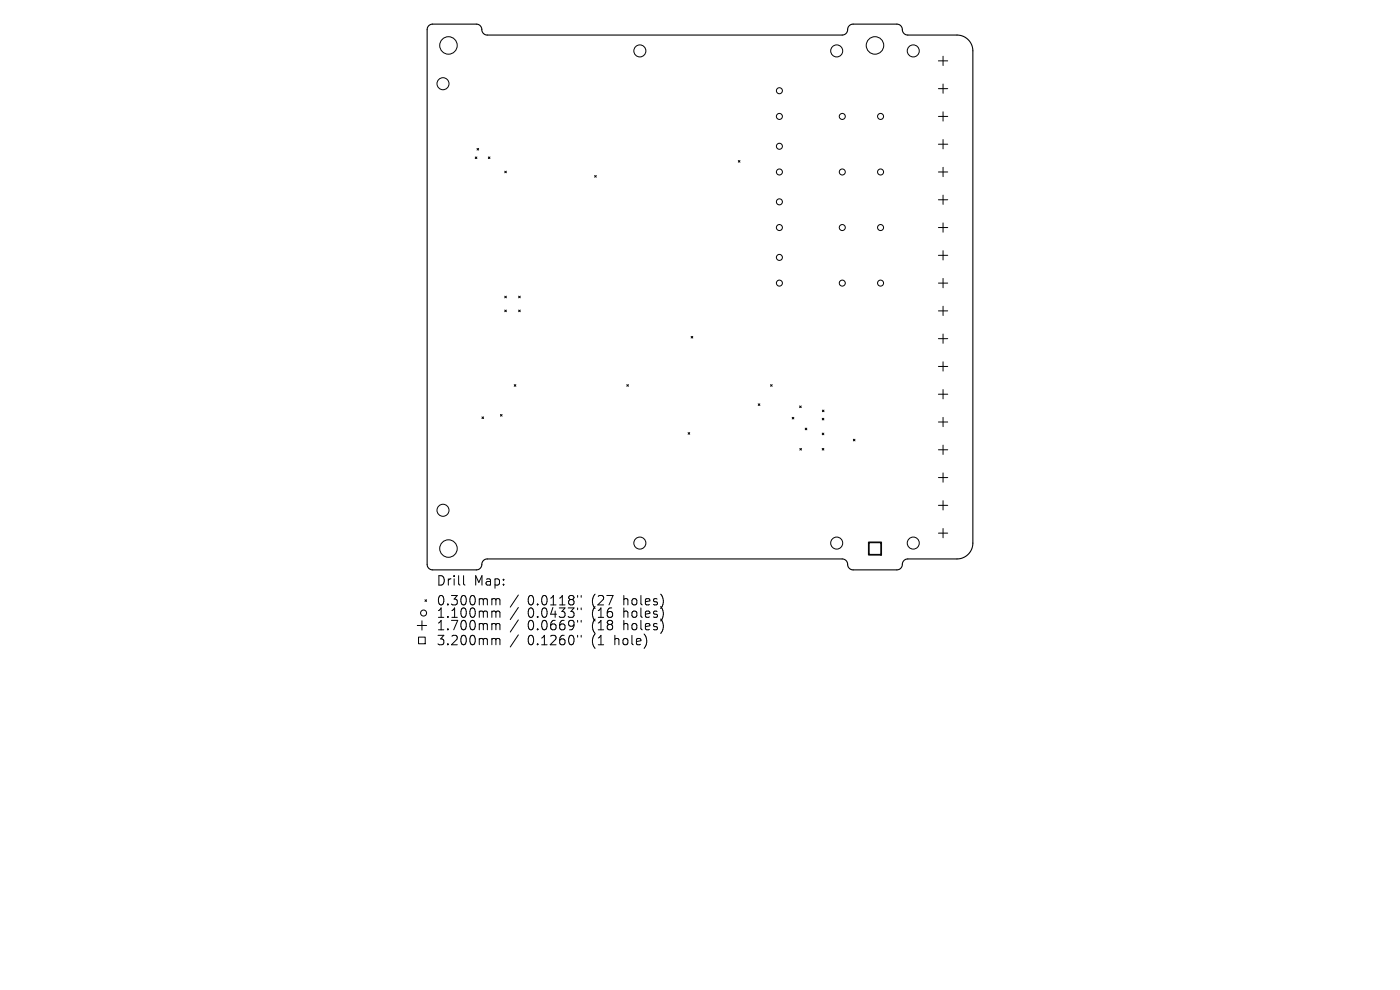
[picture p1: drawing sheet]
<svg xmlns="http://www.w3.org/2000/svg" width="297mm" height="210mm" viewBox="0 0 297 210" stroke-linecap="round" stroke-linejoin="round" font-family="sans-serif">
<defs><g id="words">
<g font-size="2.8">
<text x="92.5" y="124.5">Drill</text>
<text x="100.5" y="124.5">Map:</text>
<text x="92.5" y="128.7">0.300mm</text>
<text x="92.5" y="131.3">1.100mm</text>
<text x="111.9" y="128.7">0.0118&quot;</text>
<text x="111.9" y="131.3">0.0433&quot;</text>
<text x="125.7" y="128.7">(27</text>
<text x="125.7" y="131.3">(16</text>
<text x="132.5" y="128.7">holes)</text>
<text x="132.5" y="131.3">holes)</text>
<text x="92.5" y="134">1.700mm</text>
<text x="92.5" y="137.2">3.200mm</text>
<text x="111.9" y="134">0.0669&quot;</text>
<text x="111.9" y="137.2">0.1260&quot;</text>
<text x="125.7" y="134">(18</text>
<text x="125.7" y="137.2">(1</text>
<text x="130.6" y="137.2">hole)</text>
<text x="132.5" y="134">holes)</text>
</g>
</g></defs>
<path d="M91 5.5l.8-.4h9.3a1.34 1.34 0 0 1 1.2 1.6l.4 .5 .7 .2h75.3a1.34 1.34 0 0 0 1.2-1.5l.3-.5 .7-.3h9.4a1.34 1.34 0 0 1 1.2 1.6l.4 .5 .6 .2h10.5a3.4 3.4 0 0 1 3.4 3.4v104.4a3.4 3.4 0 0 1-3.4 3.4h-10.4a1.34 1.34 0 0 0-1.2 1.5l-.4 .5-.6 .3h-9.4a1.34 1.34 0 0 1-1.2-1.6l-.5-.5-.6-.2h-75.3a1.34 1.34 0 0 0-1.3 1.5l-.3 .5-.6 .3h-9.4a1.16 1.16 0 0 1-1.2-1.2v-113.4z" fill="none" stroke="#000" stroke-width=".23"/>
<g fill="none" stroke="#000" stroke-width=".21">
<path d="M199.1 12.9h2M199.1 18.8h2M200.1 11.9v2M200.1 17.8v2M100.8 33.3l.4 .3M101.2 33.3l-.4 .3M101.2 31.5l.3 .3M101.5 31.5l-.3 .3M103.6 33.3l.3 .3M103.9 33.3l-.3 .3M107.1 36.3l.3 .4M107.4 36.3l-.3 .4"/>
<path d="M126.2 37.2l.3 .4M126.5 37.2l-.3 .4M156.6 34.1l.4 .3M157 34.1l-.4 .3M199.1 24.7h2M199.1 30.6h2M199.1 36.5h2M200.1 23.7v2M200.1 29.6v2M200.1 35.5v2M199.1 42.4h2M199.1 48.3h2"/>
<path d="M199.1 54.2h2M200.1 41.4v2M200.1 47.3v2M200.1 53.2v1.9M200.1 59.1v1.9M107.1 62.8l.3 .4M107.1 65.8l.3 .3M107.4 62.8l-.3 .4M107.4 65.8l-.3 .3M110 65.8l.4 .3M110 62.8l.4 .4M110.4 62.8l-.4 .4"/>
<path d="M110.4 65.8l-.4 .3M146.6 71.4l.4 .3M147 71.4l-.4 .3M199.1 60.1h2M199.1 65.9h2M199.1 71.8h2M199.1 77.7h2M200.1 65v1.9M200.1 70.9v1.9M200.1 76.7v2M102.2 88.4l.4 .4M102.6 88.4l-.4 .4"/>
<path d="M106.2 87.9l.3 .4M106.5 87.9l-.3 .4M109.1 81.6l.3 .3M109.4 81.6l-.3 .3M133 81.6l.3 .3M133.3 81.6l-.3 .3M146 91.8l.3 .3M146.3 91.8l-.3 .3M160.8 85.7l.4 .3M161.2 85.7l-.4 .3M163.5 81.6l.3 .3M163.8 81.6l-.3 .3"/>
<path d="M168.1 88.5l.3 .4M168.4 88.5l-.3 .4M169.6 86.1l.4 .4M169.7 95.1l.3 .4M170 86.1l-.4 .4M170 95.1l-.3 .4M170.8 90.8l.4 .4M171.2 90.8l-.4 .4M174.4 88.7l.4 .4M174.4 95.1l.4 .4M174.4 91.9l.4 .3M174.5 87l.3 .3"/>
<path d="M174.8 88.7l-.4 .4M174.8 95.1l-.4 .4M174.8 91.9l-.4 .3M174.8 87l-.3 .3M181 93.2l.4 .3M181.4 93.2l-.4 .3M199.1 83.6h2M199.1 89.5h2M199.1 95.4h2M200.1 82.6v2M200.1 88.5v2M200.1 94.4v2"/>
<path d="M199.1 101.3h2M199.1 107.2h2M199.1 113.1h2M200.1 100.3v2M200.1 106.2v2M200.1 112.1v2M88.5 132.7h2M88.8 135.1h1.4v1.5h-1.4zM89.5 131.7v2M90.2 127.2l.3 .4M90.5 127.2l-.3 .4M98.3 122.1v1.7l.3 .3"/>
<path d="M104.6 127l.5 .1 .1 .2M104.6 129.6h.3l.3 .3M104.6 132.3h.3l.3 .3M104.6 135.4l.5 .1 .1 .2M105.2 127.3l.3-.3 .5 .1 .1 1.2M105.2 127.3v1M105.2 129.9v1.1M105.2 132.6v1M105.2 135.7v1.1M105.2 129.9l.3-.3 .5 .1 .1 1.3M105.2 132.6l.3-.3 .5 .1 .1 1.2M105.2 135.7l.3-.3 .5 .1 .1 1.3"/>
<path d="M110 126.2l-1.8 2.6M110 128.9l-1.8 2.5M110 131.5l-1.8 2.6M110 134.7l-1.8 2.5M122.5 126.3v.4M122.5 129v.3M122.5 131.6v.4M122.5 134.8v.4M123.3 126.3v.4M123.3 129v.3M123.3 131.6v.4M123.3 134.8v.4"/>
<circle cx="94" cy="17.8" r="1.28"/>
<circle cx="95.1" cy="9.6" r="1.86"/>
<circle cx="135.7" cy="10.8" r="1.28"/>
<circle cx="165.3" cy="19.2" r=".64"/>
<circle cx="177.5" cy="10.8" r="1.28"/>
<circle cx="185.6" cy="9.6" r="1.86"/>
<circle cx="193.7" cy="10.8" r="1.28"/>
<circle cx="165.3" cy="24.7" r=".64"/>
<circle cx="165.3" cy="31" r=".64"/>
<circle cx="165.3" cy="36.5" r=".64"/>
<circle cx="178.7" cy="24.7" r=".64"/>
<circle cx="178.7" cy="36.5" r=".64"/>
<circle cx="186.8" cy="24.7" r=".64"/>
<circle cx="186.8" cy="36.5" r=".64"/>
<circle cx="165.3" cy="42.8" r=".64"/>
<circle cx="165.3" cy="48.3" r=".64"/>
<circle cx="165.3" cy="54.6" r=".64"/>
<circle cx="178.7" cy="48.3" r=".64"/>
<circle cx="186.8" cy="48.3" r=".64"/>
<circle cx="165.3" cy="60.1" r=".64"/>
<circle cx="178.7" cy="60.1" r=".64"/>
<circle cx="186.8" cy="60.1" r=".64"/>
<circle cx="94" cy="108.2" r="1.28"/>
<circle cx="95.1" cy="116.4" r="1.86"/>
<circle cx="135.7" cy="115.2" r="1.28"/>
<circle cx="177.5" cy="115.2" r="1.28"/>
<circle cx="193.7" cy="115.2" r="1.28"/>
<circle cx="89.9" cy="130" r=".64"/>
</g>
<path d="M184.3 115.1h2.6v2.6h-2.6z" fill="none" stroke="#000" stroke-width=".37"/>
<use href="#words"/>
</svg>
